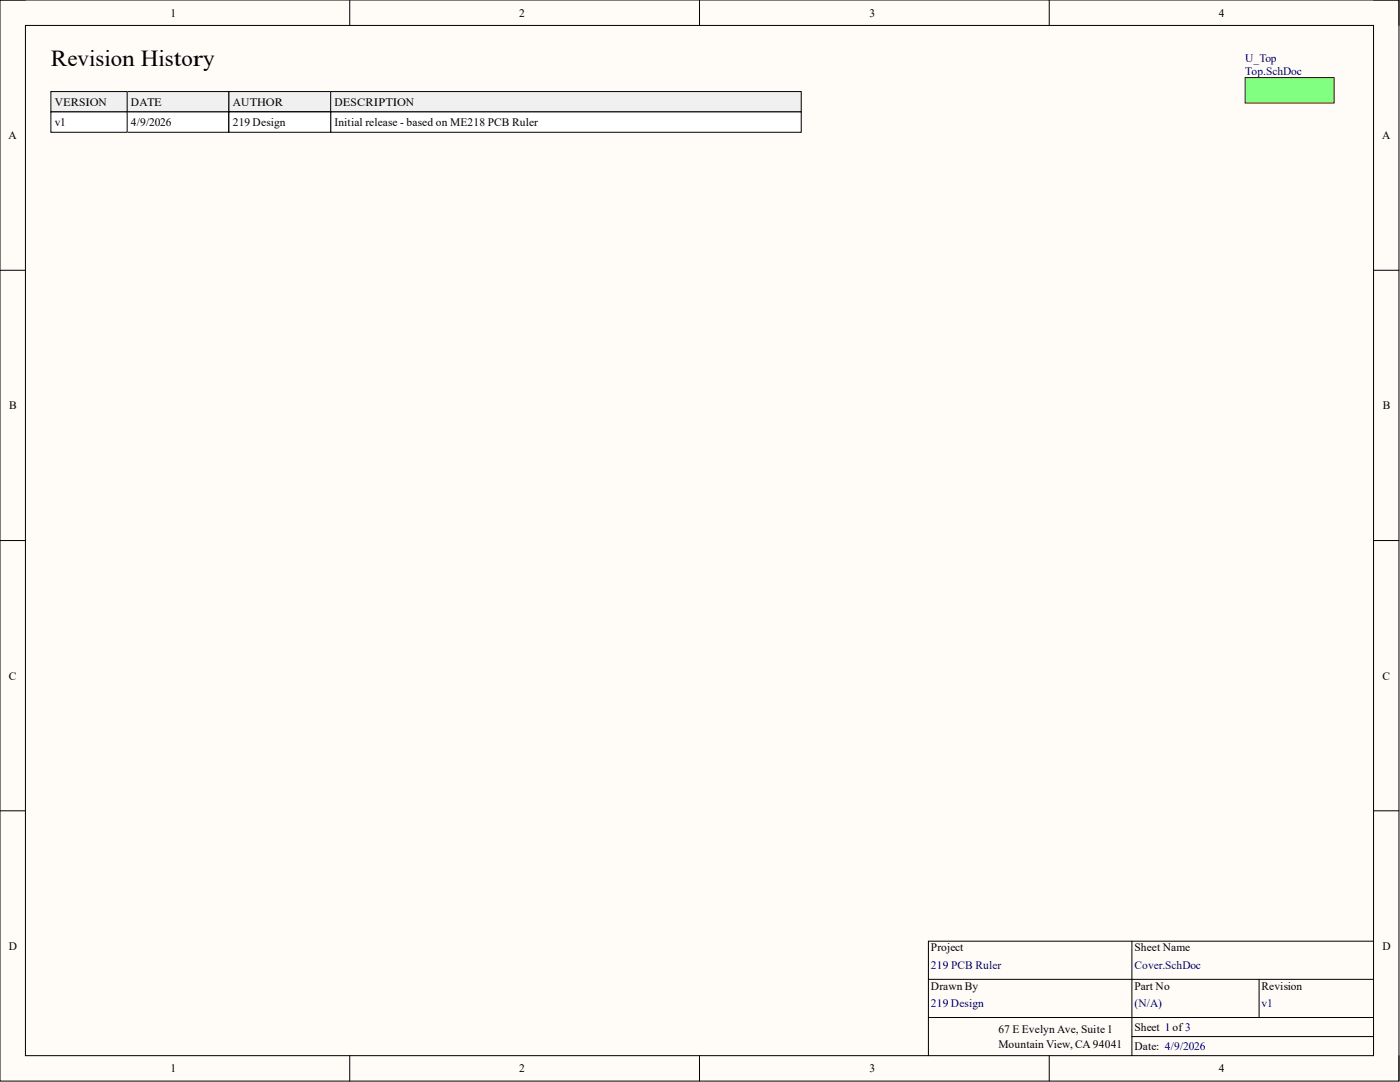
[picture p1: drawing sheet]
<svg xmlns="http://www.w3.org/2000/svg" width="279mm" height="216mm" viewBox="0 0 279 216" stroke-linecap="round" stroke-linejoin="round" font-family="sans-serif">
<defs><g id="words">
<text font-size="4.6" x="10.2" y="13.2">Revision History</text>
<g font-size="2.3">
<text x="34" y="3.3">1</text>
<text x="103.6" y="3.3">2</text>
<text x="173.5" y="3.3">3</text>
<text x="243.2" y="3.3">4</text>
<text x="10.9" y="21.1">VERSION</text>
<text x="26.1" y="21.1">DATE</text>
<text x="46.4" y="21.1">AUTHOR</text>
<text x="66.8" y="21.1">DESCRIPTION</text>
<text x="1.7" y="27.7">A</text>
<text x="10.9" y="25.1">v1</text>
<text x="26.1" y="25.1">4/9/2026</text>
<text x="46.4" y="25.1">219 Design</text>
<text x="66.8" y="25.1">Initial release - based on ME218 PCB Ruler</text>
<text x="275.8" y="27.7">A</text>
<text x="1.9" y="81.6">B</text>
<text x="276" y="81.6">B</text>
<text x="1.8" y="135.6">C</text>
<text x="275.9" y="135.6">C</text>
<text x="1.8" y="189.5">D</text>
<text x="185.8" y="189.8">Project</text>
<text x="226.4" y="189.8">Sheet Name</text>
<text x="275.9" y="189.5">D</text>
<text x="185.8" y="197.4">Drawn By</text>
<text x="226.4" y="197.4">Part No</text>
<text x="251.8" y="197.4">Revision</text>
<text x="199.2" y="206.1">67 E Evelyn Ave, Suite 1</text>
<text x="199.2" y="209.1">Mountain View, CA 94041</text>
<text x="226.4" y="209.5">Date: 4/9/2026</text>
<text x="226.4" y="205.7">Sheet 1of3</text>
<text x="34" y="213.9">1</text>
<text x="103.6" y="213.9">2</text>
<text x="173.5" y="213.9">3</text>
<text x="243.2" y="213.9">4</text>
</g>
<g font-size="2.3" fill="#000081">
<text x="248.5" y="12.4">U_Top</text>
<text x="248.5" y="15">Top.SchDoc</text>
<text x="185.8" y="193.4">219 PCB Ruler</text>
<text x="226.4" y="193.4">Cover.SchDoc</text>
<text x="185.8" y="201">219 Design</text>
<text x="226.4" y="201">(N/A)</text>
<text x="251.8" y="201">v1</text>
</g>
</g></defs>
<path d="M0 0h279.2v215.7h-279.2z" fill-rule="evenodd" fill="#fffcf8"/>
<path d="M0 0h279.2v215.7h-279.2z" fill="none" stroke="#000" stroke-width=".2"/>
<path d="M5.1 5.1h269v205.5h-269z" fill-rule="evenodd" fill="#fffcf8"/>
<g fill="none" stroke="#000" stroke-width=".2">
<path d="M0 0h5.1M5.1 5.1h269v205.5h-269zM69.8 0v5.1M139.6 0v5.1M209.4 0v5.1M274.1 0h5.1v5.1M0 53.9h5.1M274.1 53.9h5.1M0 107.9h5.1M274.1 107.9h5.1M0 161.8h5.1M274.1 161.8h5.1"/>
<path d="M69.8 210.6v5.1M139.6 210.6v5.1M209.4 210.6v5.1M279.2 210.6v5.1"/>
</g>
<path d="M25.4 18.3h20.3v4h-20.3z" fill-rule="evenodd" fill="#f0f0f0"/>
<path d="M25.4 18.3h20.3v4h-20.3z" fill="none" stroke="#000" stroke-width=".2"/>
<path d="M45.7 18.3h20.3v4h-20.3z" fill-rule="evenodd" fill="#f0f0f0"/>
<path d="M45.7 18.3h20.3v4h-20.3z" fill="none" stroke="#000" stroke-width=".2"/>
<path d="M66 18.3h93.9v4h-93.9z" fill-rule="evenodd" fill="#f0f0f0"/>
<path d="M66 18.3h93.9v4h-93.9z" fill="none" stroke="#000" stroke-width=".2"/>
<path d="M10.2 18.3h15.2v4h-15.2z" fill-rule="evenodd" fill="#f0f0f0"/>
<path d="M10.2 18.3h15.2v4h-15.2zM185.3 195.4h88.8M225.9 187.8v22.8M251.3 195.4v7.6M274.1 187.8h-88.8v22.8M185.3 203h88.8M225.9 206.8h48.2" fill="none" stroke="#000" stroke-width=".2"/>
<path d="M248.5 15.5h17.8v5.1h-17.8z" fill-rule="evenodd" fill="#81ff81"/>
<path d="M248.5 15.5h17.8v5.1h-17.8z" fill="none" stroke="#810000" stroke-width=".2"/>
<path d="M25.4 22.3h20.3v4.1h-20.3z" fill-rule="evenodd" fill="#fff"/>
<path d="M25.4 22.3h20.3v4.1h-20.3z" fill="none" stroke="#000" stroke-width=".2"/>
<path d="M45.7 22.3h20.3v4.1h-20.3z" fill-rule="evenodd" fill="#fff"/>
<path d="M45.7 22.3h20.3v4.1h-20.3z" fill="none" stroke="#000" stroke-width=".2"/>
<path d="M66 22.3h93.9v4.1h-93.9z" fill-rule="evenodd" fill="#fff"/>
<path d="M66 22.3h93.9v4.1h-93.9z" fill="none" stroke="#000" stroke-width=".2"/>
<path d="M10.2 22.3h15.2v4.1h-15.2z" fill-rule="evenodd" fill="#fff"/>
<path d="M10.2 22.3h15.2v4.1h-15.2z" fill="none" stroke="#000" stroke-width=".2"/>
<path d="M45.7 22.3h20.3v4.1h-20.3z" fill-rule="evenodd" fill="#fff"/>
<path d="M45.7 22.3h20.3v4.1h-20.3z" fill="none" stroke="#000" stroke-width=".2"/>
<use href="#words"/>
</svg>
